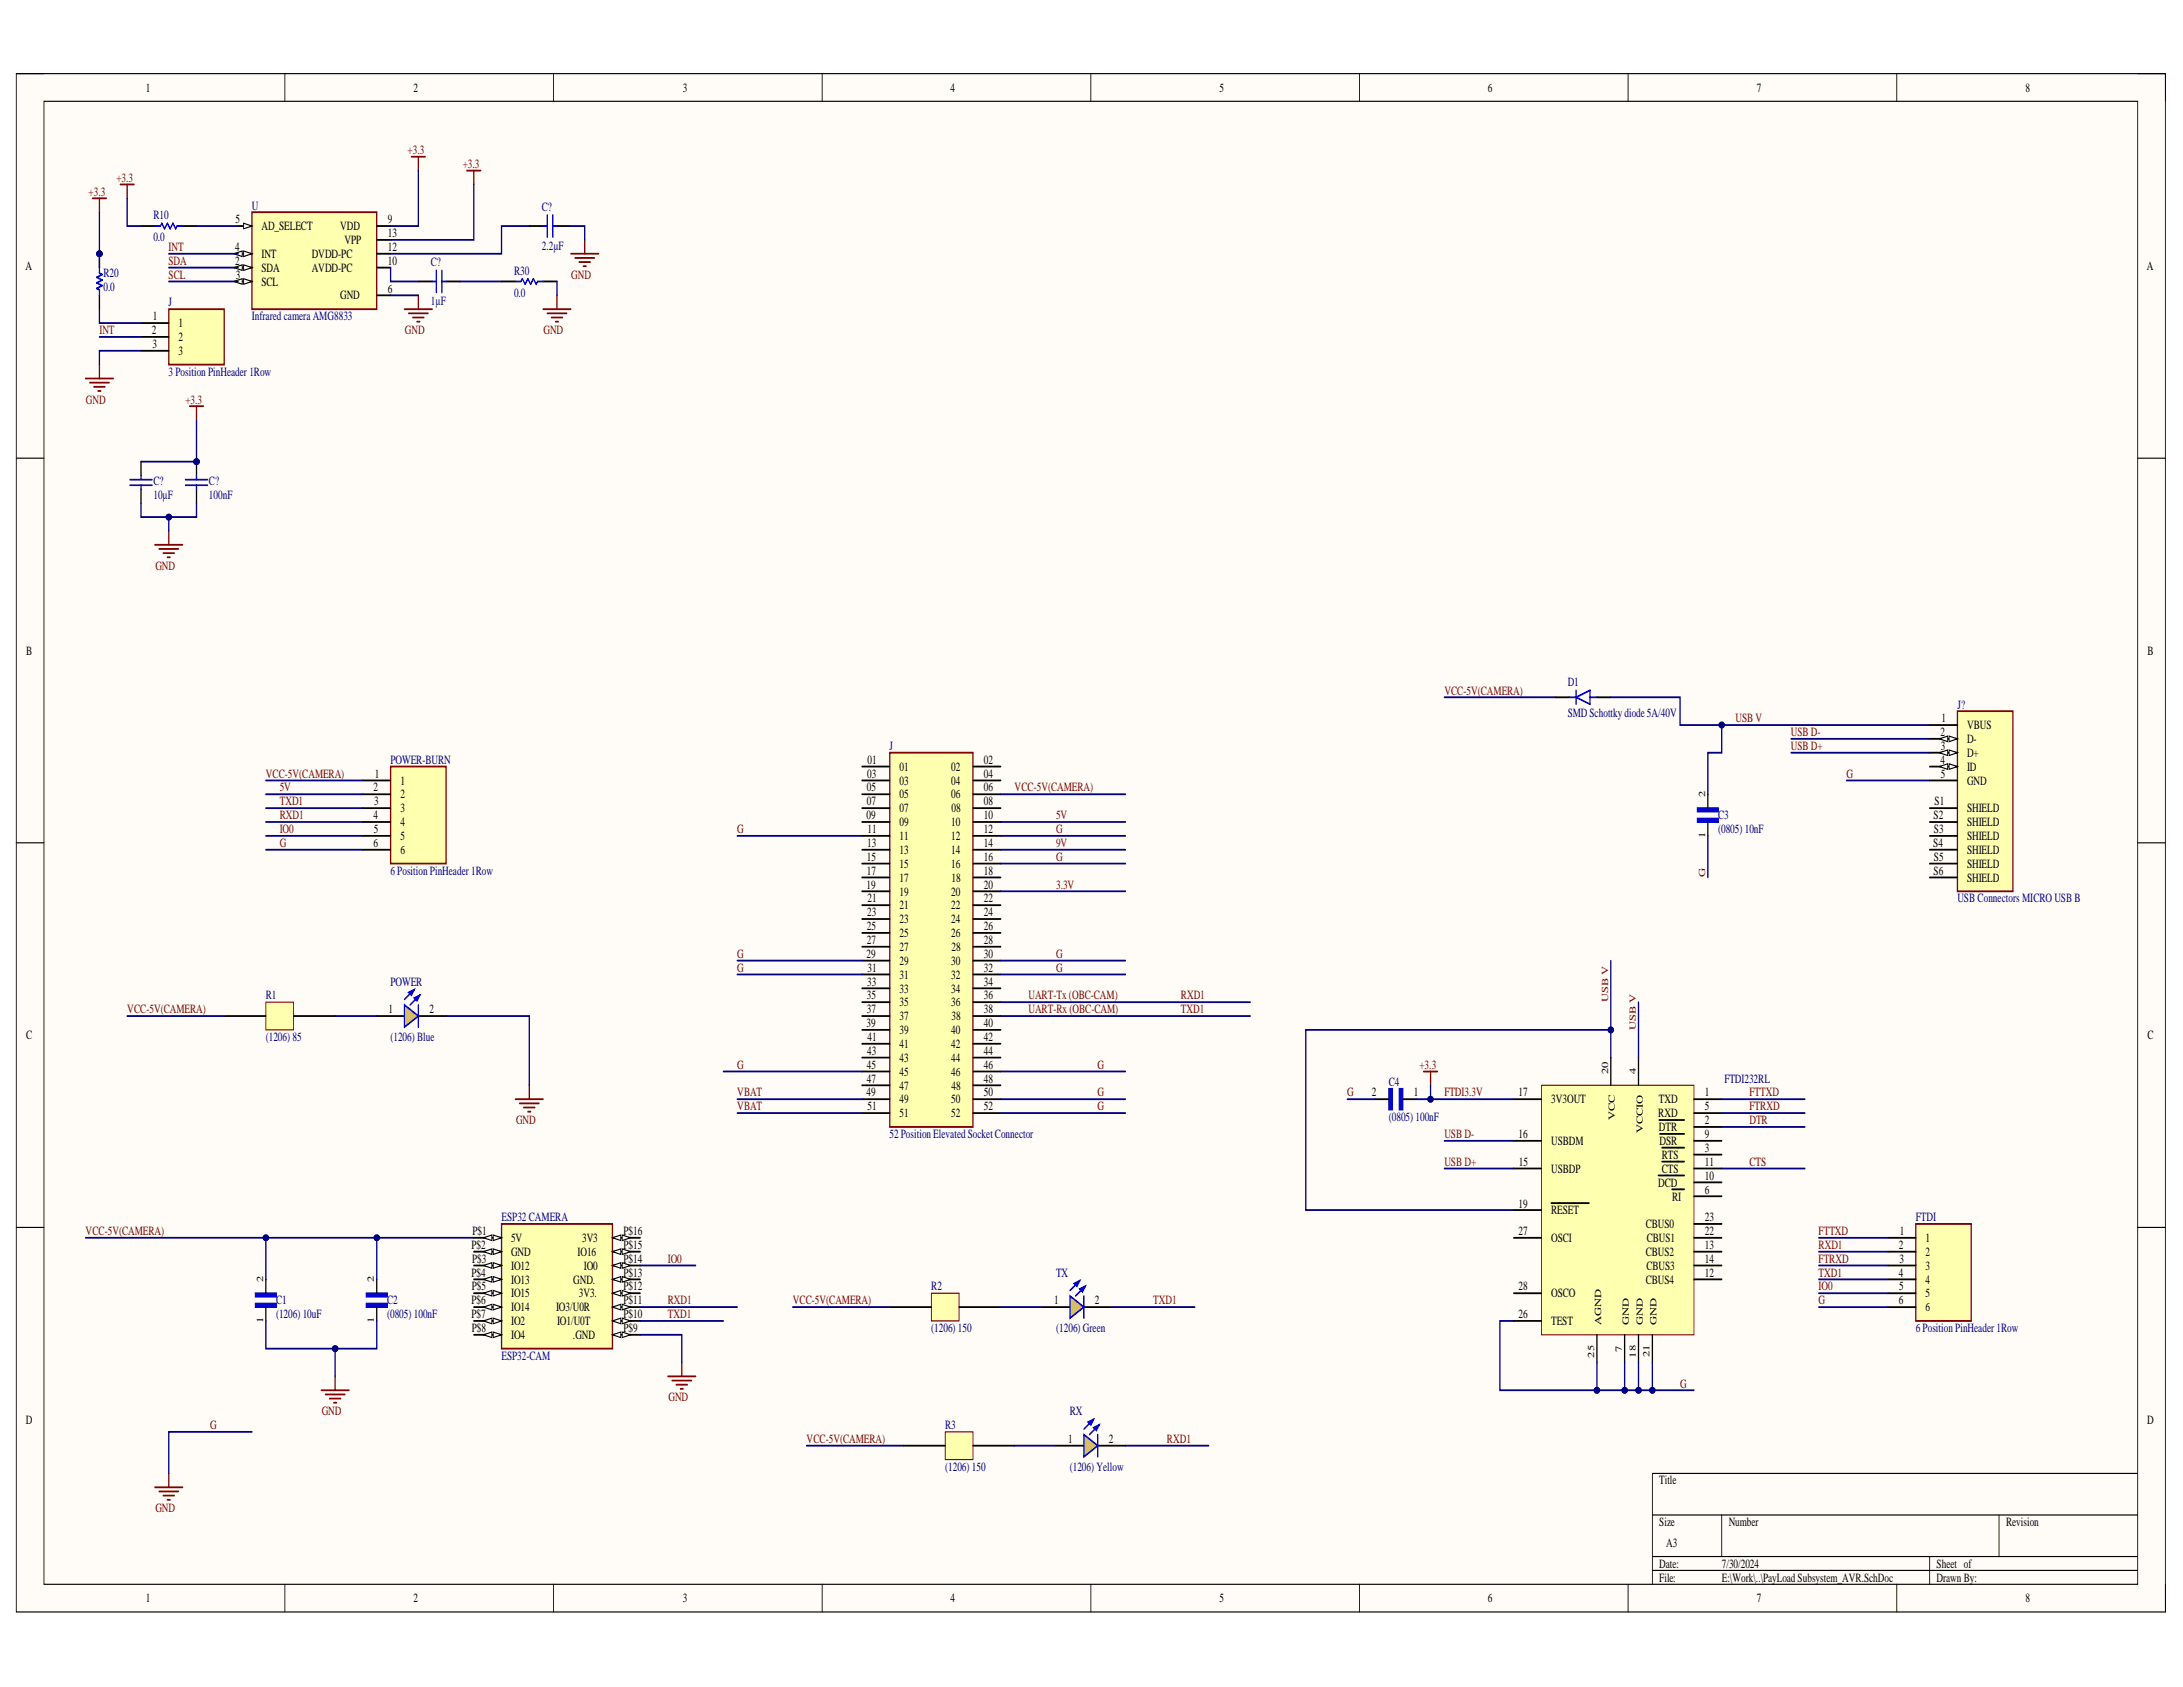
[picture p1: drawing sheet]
<svg xmlns="http://www.w3.org/2000/svg" width="279mm" height="216mm" viewBox="0 0 279 216" stroke-linecap="round" stroke-linejoin="round" font-family="sans-serif">
<defs><g id="words">
<g font-size="1.6">
<text x="18.7" y="11.7">1</text>
<text x="52.9" y="11.7">2</text>
<text x="87.4" y="11.7">3</text>
<text x="121.6" y="11.7">4</text>
<text x="156.1" y="11.7">5</text>
<text x="190.4" y="11.7">6</text>
<text x="224.8" y="11.7">7</text>
<text x="259.2" y="11.7">8</text>
<text x="30.1" y="28.6">5</text>
<text x="33.5" y="29.5">AD_SELECT</text>
<text x="43.5" y="29.5">VDD</text>
<text x="49.6" y="28.6">9</text>
<text x="3.3" y="34.6">A</text>
<text x="30.1" y="32.1">4</text>
<text x="30.1" y="33.9">2</text>
<text x="30.2" y="35.7">3</text>
<text x="33.5" y="33">INT</text>
<text x="33.5" y="34.8">SDA</text>
<text x="39.9" y="33">DVDD-PC</text>
<text x="39.9" y="34.8">AVDD-PC</text>
<text x="44.1" y="31.3">VPP</text>
<text x="49.6" y="30.4">13</text>
<text x="49.6" y="32.1">12</text>
<text x="49.6" y="33.9">10</text>
<text x="274.8" y="34.6">A</text>
<text x="19.5" y="41">1</text>
<text x="22.8" y="41.9">1</text>
<text x="33.5" y="36.6">SCL</text>
<text x="43.5" y="38.3">GND</text>
<text x="49.6" y="37.5">6</text>
<text x="19.4" y="42.8">2</text>
<text x="19.5" y="44.5">3</text>
<text x="22.8" y="43.6">2</text>
<text x="22.8" y="45.4">3</text>
<text x="3.3" y="83.8">B</text>
<text x="274.9" y="83.8">B</text>
<text x="248.4" y="94.2">2</text>
<text x="248.5" y="92.5">1</text>
<text x="251.8" y="93.3">VBUS</text>
<text x="251.8" y="95.1">D-</text>
<text x="47.8" y="101.3">2</text>
<text x="48" y="99.5">1</text>
<text x="51.2" y="100.4">1</text>
<text x="110.9" y="101.3">05</text>
<text x="111" y="99.5">03</text>
<text x="111" y="97.7">01</text>
<text x="115.1" y="98.6">01</text>
<text x="115.1" y="100.4">03</text>
<text x="121.7" y="98.6">02</text>
<text x="121.7" y="100.4">04</text>
<text x="125.9" y="97.7">02</text>
<text x="125.9" y="99.5">04</text>
<text x="125.9" y="101.3">06</text>
<text x="248.4" y="97.7">4</text>
<text x="248.4" y="96">3</text>
<text x="248.4" y="99.5">5</text>
<text x="251.8" y="96.9">D+</text>
<text x="251.8" y="98.6">ID</text>
<text x="251.8" y="100.4">GND</text>
<text x="47.8" y="104.8">4</text>
<text x="47.9" y="106.6">5</text>
<text x="47.9" y="103.1">3</text>
<text x="51.2" y="102.2">2</text>
<text x="51.2" y="104">3</text>
<text x="51.2" y="105.7">4</text>
<text x="51.2" y="107.5">5</text>
<text x="110.9" y="104.8">09</text>
<text x="110.9" y="103.1">07</text>
<text x="111" y="106.6">11</text>
<text x="115.1" y="102.2">05</text>
<text x="115.1" y="104">07</text>
<text x="115.1" y="105.7">09</text>
<text x="115.1" y="107.5">11</text>
<text x="121.7" y="102.2">06</text>
<text x="121.7" y="105.7">10</text>
<text x="121.7" y="107.5">12</text>
<text x="121.8" y="104">08</text>
<text x="125.9" y="103.1">08</text>
<text x="125.9" y="104.8">10</text>
<text x="125.9" y="106.6">12</text>
<text x="247.5" y="104.8">S2</text>
<text x="247.5" y="106.6">S3</text>
<text x="247.6" y="103.1">S1</text>
<text x="251.8" y="104">SHIELD</text>
<text x="251.8" y="105.7">SHIELD</text>
<text x="251.8" y="107.5">SHIELD</text>
<text x="47.8" y="108.4">6</text>
<text x="51.2" y="109.3">6</text>
<text x="110.9" y="113.7">19</text>
<text x="110.9" y="110.2">15</text>
<text x="110.9" y="111.9">17</text>
<text x="111" y="108.4">13</text>
<text x="115.1" y="109.3">13</text>
<text x="115.1" y="111.1">15</text>
<text x="115.1" y="112.8">17</text>
<text x="121.7" y="109.3">14</text>
<text x="121.7" y="111.1">16</text>
<text x="121.8" y="112.8">18</text>
<text x="125.9" y="108.4">14</text>
<text x="125.9" y="110.2">16</text>
<text x="125.9" y="111.9">18</text>
<text x="125.9" y="113.7">20</text>
<text x="247.4" y="108.4">S4</text>
<text x="247.5" y="111.9">S6</text>
<text x="247.5" y="110.2">S5</text>
<text x="251.8" y="109.3">SHIELD</text>
<text x="251.8" y="111.1">SHIELD</text>
<text x="251.8" y="112.8">SHIELD</text>
<text x="110.9" y="119.1">25</text>
<text x="111" y="117.3">23</text>
<text x="111" y="115.5">21</text>
<text x="115.1" y="114.6">19</text>
<text x="115.1" y="116.4">21</text>
<text x="115.1" y="118.2">23</text>
<text x="115.1" y="119.9">25</text>
<text x="121.7" y="114.6">20</text>
<text x="121.7" y="116.4">22</text>
<text x="121.7" y="118.2">24</text>
<text x="121.7" y="119.9">26</text>
<text x="125.9" y="115.5">22</text>
<text x="125.9" y="117.3">24</text>
<text x="125.9" y="119.1">26</text>
<text x="110.9" y="122.6">29</text>
<text x="110.9" y="120.8">27</text>
<text x="111" y="124.4">31</text>
<text x="115.1" y="121.7">27</text>
<text x="115.1" y="123.5">29</text>
<text x="115.1" y="125.3">31</text>
<text x="121.7" y="123.5">30</text>
<text x="121.7" y="125.3">32</text>
<text x="121.8" y="121.7">28</text>
<text x="125.9" y="120.8">28</text>
<text x="125.9" y="122.6">30</text>
<text x="125.9" y="124.4">32</text>
<text x="49.7" y="129.7">1</text>
<text x="55" y="129.7">2</text>
<text x="110.9" y="131.4">39</text>
<text x="110.9" y="127.9">35</text>
<text x="110.9" y="129.7">37</text>
<text x="111" y="126.2">33</text>
<text x="115.1" y="127">33</text>
<text x="115.1" y="128.8">35</text>
<text x="115.1" y="130.6">37</text>
<text x="121.7" y="127">34</text>
<text x="121.7" y="128.8">36</text>
<text x="121.8" y="130.6">38</text>
<text x="125.9" y="126.2">34</text>
<text x="125.9" y="127.9">36</text>
<text x="125.9" y="129.7">38</text>
<text x="125.9" y="131.4">40</text>
<text x="3.3" y="133">C</text>
<text x="110.9" y="136.8">45</text>
<text x="111" y="135">43</text>
<text x="111" y="133.2">41</text>
<text x="115.1" y="132.3">39</text>
<text x="115.1" y="134.1">41</text>
<text x="115.1" y="135.9">43</text>
<text x="115.1" y="137.7">45</text>
<text x="121.7" y="132.3">40</text>
<text x="121.7" y="134.1">42</text>
<text x="121.7" y="135.9">44</text>
<text x="121.7" y="137.7">46</text>
<text x="125.9" y="133.2">42</text>
<text x="125.9" y="135">44</text>
<text x="125.9" y="136.8">46</text>
<text x="274.9" y="133">C</text>
<text x="110.9" y="140.3">49</text>
<text x="110.9" y="138.5">47</text>
<text x="111" y="142.1">51</text>
<text x="115.1" y="139.4">47</text>
<text x="115.1" y="141.2">49</text>
<text x="115.1" y="143">51</text>
<text x="121.7" y="141.2">50</text>
<text x="121.7" y="143">52</text>
<text x="121.8" y="139.4">48</text>
<text x="125.9" y="138.5">48</text>
<text x="125.9" y="140.3">50</text>
<text x="125.9" y="142.1">52</text>
<text x="175.6" y="140.3">2</text>
<text x="181" y="140.3">1</text>
<text x="194.3" y="140.3">17</text>
<text x="198.5" y="141.2">3V3OUT</text>
<text x="212.2" y="143">RXD</text>
<text x="212.3" y="141.2">TXD</text>
<text x="218.2" y="142.1">5</text>
<text x="218.2" y="140.3">1</text>
<text x="218.2" y="143.9">2</text>
<text x="194.3" y="145.7">16</text>
<text x="194.4" y="149.2">15</text>
<text x="198.5" y="146.5">USBDM</text>
<text x="212.3" y="144.8">DTR</text>
<text x="212.4" y="146.5">DSR</text>
<text x="212.7" y="148.3">RTS</text>
<text x="218.2" y="145.7">9</text>
<text x="218.2" y="149.2">11</text>
<text x="218.2" y="147.4">3</text>
<text x="194.3" y="154.5">19</text>
<text x="198.5" y="150.1">USBDP</text>
<text x="198.5" y="155.4">RESET</text>
<text x="212.2" y="151.9">DCD</text>
<text x="212.7" y="150.1">CTS</text>
<text x="214" y="153.6">RI</text>
<text x="218.2" y="152.8">6</text>
<text x="218.2" y="151">10</text>
<text x="60.3" y="159.8">P$2</text>
<text x="60.4" y="161.6">P$3</text>
<text x="60.5" y="158">P$1</text>
<text x="65.4" y="158.9">5V</text>
<text x="65.4" y="160.7">GND</text>
<text x="73.9" y="160.7">IO16</text>
<text x="74.5" y="158.9">3V3</text>
<text x="79.8" y="158">P$16</text>
<text x="79.8" y="159.8">P$15</text>
<text x="79.8" y="161.6">P$14</text>
<text x="194.3" y="158">27</text>
<text x="198.5" y="158.9">OSCI</text>
<text x="210.6" y="160.7">CBUS2</text>
<text x="210.6" y="157.2">CBUS0</text>
<text x="210.8" y="158.9">CBUS1</text>
<text x="218.2" y="159.8">13</text>
<text x="218.2" y="161.6">14</text>
<text x="218.2" y="158">22</text>
<text x="218.2" y="156.3">23</text>
<text x="243" y="159.8">2</text>
<text x="243.1" y="161.6">3</text>
<text x="243.2" y="158">1</text>
<text x="246.4" y="158.9">1</text>
<text x="246.4" y="160.7">2</text>
<text x="60.3" y="163.4">P$4</text>
<text x="60.3" y="166.9">P$6</text>
<text x="60.4" y="165.1">P$5</text>
<text x="65.4" y="162.5">IO12</text>
<text x="65.4" y="164.3">IO13</text>
<text x="65.4" y="166">IO15</text>
<text x="65.4" y="167.8">IO14</text>
<text x="71.2" y="167.8">IO3/U0R</text>
<text x="73.4" y="164.3">GND.</text>
<text x="74.1" y="166">3V3.</text>
<text x="74.7" y="162.5">IO0</text>
<text x="79.8" y="163.4">P$13</text>
<text x="79.8" y="165.1">P$12</text>
<text x="79.8" y="166.9">P$11</text>
<text x="134.9" y="166.9">1</text>
<text x="140.1" y="166.9">2</text>
<text x="194.3" y="165.1">28</text>
<text x="198.5" y="166">OSCO</text>
<text x="210.6" y="164.3">CBUS4</text>
<text x="210.7" y="162.5">CBUS3</text>
<text x="218.2" y="163.4">12</text>
<text x="243" y="163.4">4</text>
<text x="243" y="166.9">6</text>
<text x="243.1" y="165.1">5</text>
<text x="246.4" y="162.5">3</text>
<text x="246.4" y="164.3">4</text>
<text x="246.4" y="166">5</text>
<text x="246.4" y="167.8">6</text>
<text x="60.3" y="168.7">P$7</text>
<text x="60.4" y="170.5">P$8</text>
<text x="65.4" y="169.6">IO2</text>
<text x="65.4" y="171.4">IO4</text>
<text x="71.3" y="169.6">IO1/U0T</text>
<text x="73.3" y="171.4">.GND</text>
<text x="79.8" y="168.7">P$10</text>
<text x="79.8" y="170.5">P$9</text>
<text x="194.3" y="168.7">26</text>
<text x="198.5" y="169.6">TEST</text>
<text x="3.3" y="182.2">D</text>
<text x="136.7" y="184.7">1</text>
<text x="141.9" y="184.7">2</text>
<text x="274.8" y="182.2">D</text>
<text x="212.4" y="190">Title</text>
<text x="212.4" y="195.3">Size</text>
<text x="213.3" y="198">A3</text>
<text x="221.3" y="195.3">Number</text>
<text x="256.8" y="195.3">Revision</text>
<text x="212.4" y="200.6">Date:</text>
<text x="212.4" y="202.4">File:</text>
<text x="220.4" y="200.6">7/30/2024</text>
<text x="220.4" y="202.4">E:\Work\..\PayLoad Subsystem_AVR.SchDoc</text>
<text x="247.9" y="200.6">Sheet of</text>
<text x="247.9" y="202.4">Drawn By:</text>
<text x="18.7" y="205.1">1</text>
<text x="52.9" y="205.1">2</text>
<text x="87.4" y="205.1">3</text>
<text x="121.6" y="205.1">4</text>
<text x="156.1" y="205.1">5</text>
<text x="190.4" y="205.1">6</text>
<text x="224.8" y="205.1">7</text>
<text x="259.2" y="205.1">8</text>
</g>
<g font-size="1.6" fill="#800000">
<text x="14.9" y="23.3">+3.3</text>
<text x="52.2" y="19.7">+3.3</text>
<text x="59.2" y="21.5">+3.3</text>
<text x="11.3" y="25">+3.3</text>
<text x="21.6" y="33.9">SDA</text>
<text x="21.6" y="35.7">SCL</text>
<text x="21.6" y="32.1">INT</text>
<text x="73.1" y="35.7">GND</text>
<text x="12.7" y="42.8">INT</text>
<text x="51.8" y="42.8">GND</text>
<text x="69.6" y="42.8">GND</text>
<text x="11" y="51.6">GND</text>
<text x="23.7" y="51.6">+3.3</text>
<text x="19.9" y="72.9">GND</text>
<text x="184.9" y="88.9">VCC-5V(CAMERA)</text>
<text x="222.1" y="92.5">USB V</text>
<text x="229.2" y="94.2">USB D-</text>
<text x="34" y="99.5">VCC-5V(CAMERA)</text>
<text x="35.8" y="101.3">5V</text>
<text x="129.9" y="101.3">VCC-5V(CAMERA)</text>
<text x="229.2" y="96">USB D+</text>
<text x="236.3" y="99.5">G</text>
<text x="35.8" y="103.1">TXD1</text>
<text x="35.8" y="104.8">RXD1</text>
<text x="35.8" y="106.6">IO0</text>
<text x="94.4" y="106.6">G</text>
<text x="135.2" y="106.6">G</text>
<text x="135.2" y="104.8">5V</text>
<text x="35.8" y="108.4">G</text>
<text x="135.2" y="110.2">G</text>
<text x="135.2" y="113.7">3.3V</text>
<text x="135.2" y="108.4">9V</text>
<text x="94.4" y="122.6">G</text>
<text x="94.4" y="124.4">G</text>
<text x="135.2" y="122.6">G</text>
<text x="135.2" y="124.4">G</text>
<text x="16.3" y="129.7">VCC-5V(CAMERA)</text>
<text x="131.6" y="127.9">UART-Tx (OBC-CAM)</text>
<text x="131.6" y="129.7">UART-Rx (OBC-CAM)</text>
<text x="151.1" y="127.9">RXD1</text>
<text x="151.1" y="129.7">TXD1</text>
<text x="94.4" y="136.8">G</text>
<text x="140.5" y="136.8">G</text>
<text x="181.7" y="136.8">+3.3</text>
<text x="66" y="143.9">GND</text>
<text x="94.4" y="140.3">VBAT</text>
<text x="94.4" y="142.1">VBAT</text>
<text x="140.5" y="140.3">G</text>
<text x="140.5" y="142.1">G</text>
<text x="172.4" y="140.3">G</text>
<text x="184.9" y="140.3">FTDI3.3V</text>
<text x="223.9" y="140.3">FTTXD</text>
<text x="223.9" y="142.1">FTRXD</text>
<text x="223.9" y="143.9">DTR</text>
<text x="184.9" y="145.7">USB D-</text>
<text x="184.9" y="149.2">USB D+</text>
<text x="223.9" y="149.2">CTS</text>
<text x="11" y="158">VCC-5V(CAMERA)</text>
<text x="85.5" y="161.6">IO0</text>
<text x="232.8" y="158">FTTXD</text>
<text x="232.8" y="159.8">RXD1</text>
<text x="232.8" y="161.6">FTRXD</text>
<text x="85.5" y="166.9">RXD1</text>
<text x="101.5" y="166.9">VCC-5V(CAMERA)</text>
<text x="147.6" y="166.9">TXD1</text>
<text x="232.8" y="163.4">TXD1</text>
<text x="232.8" y="165.1">IO0</text>
<text x="232.8" y="166.9">G</text>
<text x="85.5" y="168.7">TXD1</text>
<text x="85.6" y="179.4">GND</text>
<text x="215" y="177.6">G</text>
<text x="26.9" y="182.9">G</text>
<text x="41.2" y="181.1">GND</text>
<text x="103.2" y="184.7">VCC-5V(CAMERA)</text>
<text x="149.4" y="184.7">RXD1</text>
<text x="19.9" y="193.5">GND</text>
</g>
<g font-size="1.6" fill="#000080">
<text x="19.6" y="28">R10</text>
<text x="32.2" y="26.8">U</text>
<text x="69.3" y="27">C?</text>
<text x="13.2" y="35.5">R20</text>
<text x="19.6" y="30.9">0.0</text>
<text x="55.1" y="34.1">C?</text>
<text x="65.8" y="35.1">R30</text>
<text x="69.3" y="31.9">2.2µF</text>
<text x="13.2" y="37.3">0.0</text>
<text x="21.6" y="39.2">J</text>
<text x="32.2" y="41">Infrared camera AMG8833</text>
<text x="55.1" y="39">1µF</text>
<text x="65.8" y="38">0.0</text>
<text x="21.6" y="48.1">3 Position PinHeader 1Row</text>
<text x="19.6" y="63.9">10µF</text>
<text x="19.6" y="62.1">C?</text>
<text x="26.7" y="63.9">100nF</text>
<text x="26.7" y="62.1">C?</text>
<text x="200.6" y="87.8">D1</text>
<text x="200.6" y="91.7">SMDSchottkydiode 5A/40V</text>
<text x="250.5" y="90.7">J?</text>
<text x="50" y="97.7">POWER-BURN</text>
<text x="113.9" y="96">J</text>
<text x="219.9" y="104.8">C3</text>
<text x="219.9" y="106.6">(0805) 10nF</text>
<text x="50" y="111.9">6 Position PinHeader 1Row</text>
<text x="250.5" y="115.5">USB Connectors MICRO USB B</text>
<text x="34" y="127.9">R1</text>
<text x="50" y="126.2">POWER</text>
<text x="34" y="133.2">(1206) 85</text>
<text x="50" y="133.2">(1206) Blue</text>
<text x="177.8" y="139">C4</text>
<text x="177.8" y="143.4">(0805) 100nF</text>
<text x="220.7" y="138.5">FTDI232RL</text>
<text x="113.9" y="145.7">52PositionElevatedSocketConnector</text>
<text x="64.2" y="156.3">ESP32 CAMERA</text>
<text x="245.2" y="156.3">FTDI</text>
<text x="35.3" y="166.9">C1</text>
<text x="49.5" y="166.9">C2</text>
<text x="119.2" y="165.1">R2</text>
<text x="135.2" y="163.4">TX</text>
<text x="35.3" y="168.7">(1206) 10uF</text>
<text x="49.5" y="168.7">(0805) 100nF</text>
<text x="119.2" y="170.5">(1206) 150</text>
<text x="135.2" y="170.5">(1206) Green</text>
<text x="245.2" y="170.5">6 Position PinHeader 1Row</text>
<text x="64.2" y="174">ESP32-CAM</text>
<text x="121" y="182.9">R3</text>
<text x="136.9" y="181.1">RX</text>
<text x="121" y="188.2">(1206) 150</text>
<text x="136.9" y="188.2">(1206) Yellow</text>
</g>
<g font-size="1.2">
<text x="218.2" y="107.2" transform="rotate(-90 218.2 107.2)">1</text>
<text x="218.2" y="102" transform="rotate(-90 218.2 102)">2</text>
<text x="205.8" y="137.5" transform="rotate(-90 205.8 137.5)">20</text>
<text x="209.4" y="137.5" transform="rotate(-90 209.4 137.5)">4</text>
<text x="206.7" y="143.4" transform="rotate(-90 206.7 143.4)">VCC</text>
<text x="210.2" y="145.1" transform="rotate(-90 210.2 145.1)">VCCIO</text>
<text x="33.7" y="164.1" transform="rotate(-90 33.7 164.1)">2</text>
<text x="47.9" y="164.1" transform="rotate(-90 47.9 164.1)">2</text>
<text x="33.7" y="169.3" transform="rotate(-90 33.7 169.3)">1</text>
<text x="47.9" y="169.3" transform="rotate(-90 47.9 169.3)">1</text>
<text x="204" y="173.7" transform="rotate(-90 204 173.7)">25</text>
<text x="204.9" y="169.6" transform="rotate(-90 204.9 169.6)">AGND</text>
<text x="207.6" y="173" transform="rotate(-90 207.6 173)">7</text>
<text x="208.5" y="169.6" transform="rotate(-90 208.5 169.6)">GND</text>
<text x="209.4" y="173.7" transform="rotate(-90 209.4 173.7)">18</text>
<text x="210.2" y="169.6" transform="rotate(-90 210.2 169.6)">GND</text>
<text x="211.1" y="173.6" transform="rotate(-90 211.1 173.6)">21</text>
<text x="212" y="169.6" transform="rotate(-90 212 169.6)">GND</text>
</g>
<g font-size="1.2" fill="#800000">
<text x="218.2" y="112.3" transform="rotate(-90 218.2 112.3)">G</text>
<text x="205.8" y="128.3" transform="rotate(-90 205.8 128.3)">USB V</text>
<text x="209.4" y="131.8" transform="rotate(-90 209.4 131.8)">USB V</text>
</g>
</g></defs>
<path d="M2.1 9.4h275v196.9h-275z" fill-rule="evenodd" fill="#fffcf8"/>
<path d="M2.1 9.4h275v196.9h-275z" fill="none" stroke="#000" stroke-width=".13"/>
<path d="M5.6 13h268v189.8h-268z" fill-rule="evenodd" fill="#fffcf8"/>
<g fill="none" stroke="#000" stroke-width=".13">
<path d="M2.1 9.4h3.5M5.6 13h268v189.8h-268zM36.5 9.4v3.6M70.8 9.4v3.6M105.2 9.4v3.6M139.6 9.4v3.6M174 9.4v3.6M208.4 9.4v3.6M242.8 9.4v3.6M273.6 9.4h3.5v3.6M2.1 58.6h3.5M273.6 58.6h3.5"/>
<path d="M2.1 107.9h3.5M273.6 107.9h3.5M2.1 157.1h3.5M273.6 157.1h3.5M211.5 193.9h62.1M211.5 199.2h62.1M220.4 193.9v5.3M247 199.2v3.6M255.9 193.9v5.3M273.6 188.6h-62.1v14.2M36.5 202.8v3.5M70.9 202.8v3.5"/>
<path d="M105.2 202.8v3.5M139.6 202.8v3.5M174 202.8v3.5M208.4 202.8v3.5M211.5 201h62.1M242.8 202.8v3.5M277.1 202.8v3.5"/>
</g>
<path d="M46.9 167.1h2.7M46.9 165.7h2.7" fill="none" stroke="#00f" stroke-width=".44"/>
<path d="M46.9 166.8h2.7v.5h-2.7zM46.9 165.5h2.7v.4h-2.7z" fill="none" stroke="#00f" stroke-width=".2"/>
<path d="M48.2 130h3.6M53.5 130h3.6M48.2 163.7v1.8M48.2 167.3v1.8" fill="none" stroke="#000" stroke-width=".2"/>
<g fill="none" stroke="#800000" stroke-width=".2">
<path d="M41.1 177.9h3.6M41.7 178.5h2.4M42.2 179h1.4M42.7 179.5h.4M42.9 176.1v1.8M85.5 176.1h3.5M86 176.7h2.5M86.5 177.2h1.5M87.1 177.7h.3M87.3 174.4v1.7M19.8 190.3h3.6M20.4 190.9h2.4"/>
<path d="M20.9 191.4h1.4M21.4 191.9h.4M21.6 188.6v1.7"/>
</g>
<path d="M51.8 128.6l1.7 1.4-1.7 1.4z" fill="#ffbf00"/>
<path d="M51.8 128.6l1.7 1.4-1.7 1.4zM53 126.7l-1.2 1.2M53.5 128.6v2.8M53.7 127.4l-1.2 1.2" fill="none" stroke="#00f" stroke-width=".2"/>
<path d="M52.3 127l.7-.3-.3 .7z" fill="#00f"/>
<path d="M52.3 127l.7-.3-.3 .7z" fill="none" stroke="#00f" stroke-width=".2"/>
<path d="M53 127.7l.7-.3-.3 .7z" fill="#00f"/>
<path d="M53 127.7l.7-.3-.3 .7z" fill="none" stroke="#00f" stroke-width=".2"/>
<path d="M34 128.3h3.6v3.5h-3.6z" fill-rule="evenodd" fill="#ffffb0"/>
<path d="M34 128.3h3.6v3.5h-3.6z" fill="none" stroke="#800000" stroke-width=".13"/>
<path d="M28.7 130h5.3M37.6 130h5.3" fill="none" stroke="#000" stroke-width=".2"/>
<path d="M67.7 138.9v1.8M66 140.7h3.5M66.5 141.2h2.5M67 141.7h1.5M67.6 142.3h.3" fill="none" stroke="#800000" stroke-width=".2"/>
<path d="M113.9 96.3h10.6v47.9h-10.6z" fill-rule="evenodd" fill="#ffffb0"/>
<path d="M113.9 96.3h10.6v47.9h-10.6z" fill="none" stroke="#800000" stroke-width=".2"/>
<g fill="none" stroke="#000" stroke-width=".2">
<path d="M110.3 98.1h3.6M110.3 99.9h3.6M124.5 98.1h3.6M124.5 99.9h3.6M110.3 101.6h3.6M110.3 103.4h3.6M110.3 105.2h3.6M110.3 107h3.6M110.3 108.7h3.6M110.3 110.5h3.6M110.3 112.3h3.6M110.3 114.1h3.6"/>
<path d="M110.3 115.8h3.6M110.3 117.6h3.6M110.3 119.4h3.6M124.5 101.6h3.6M124.5 103.4h3.6M124.5 105.2h3.6M124.5 107h3.6M124.5 108.7h3.6M124.5 110.5h3.6M124.5 112.3h3.6M124.5 114.1h3.6M124.5 115.8h3.6"/>
<path d="M124.5 117.6h3.6M124.5 119.4h3.6M110.3 121.2h3.6M110.3 122.9h3.6M110.3 124.7h3.6M110.3 126.5h3.6M110.3 128.3h3.6M110.3 130h3.6M110.3 131.8h3.6M110.3 133.6h3.6M110.3 135.4h3.6M110.3 137.1h3.6"/>
<path d="M110.3 138.9h3.6M124.5 121.2h3.6M124.5 122.9h3.6M124.5 124.7h3.6M124.5 126.5h3.6M124.5 128.3h3.6M124.5 130h3.6M124.5 131.8h3.6M124.5 133.6h3.6M124.5 135.4h3.6M124.5 137.1h3.6M124.5 138.9h3.6"/>
<path d="M110.3 140.7h3.6M110.3 142.4h3.6M124.5 140.7h3.6M124.5 142.4h3.6"/>
</g>
<path d="M50 98.1h7.1v12.4h-7.1z" fill-rule="evenodd" fill="#ffffb0"/>
<path d="M50 98.1h7.1v12.4h-7.1z" fill="none" stroke="#800000" stroke-width=".2"/>
<path d="M46.4 99.9h3.6M46.4 101.6h3.6M46.4 103.4h3.6M46.4 105.2h3.6M46.4 107h3.6M46.4 108.7h3.6" fill="none" stroke="#000" stroke-width=".2"/>
<path d="M64.2 156.6h14.2v16h-14.2z" fill-rule="evenodd" fill="#ffffb0"/>
<path d="M64.2 156.6h14.2v16h-14.2z" fill="none" stroke="#800000" stroke-width=".2"/>
<path d="M60.6 158.4h3.6" fill="none" stroke="#000" stroke-width=".2"/>
<path d="M63.1 158.1l1.1 .3-1.1 .4z" fill="#f8fcff"/>
<path d="M63.1 158.1l1.1 .3-1.1 .4z" fill="none" stroke="#000" stroke-width=".13"/>
<path d="M61.9 158.4l1.1-.3v.7z" fill="#f8fcff"/>
<path d="M61.9 158.4l1.1-.3v.7z" fill="none" stroke="#000" stroke-width=".13"/>
<path d="M60.6 160.2h3.6" fill="none" stroke="#000" stroke-width=".2"/>
<path d="M63.1 159.8l1.1 .4-1.1 .3z" fill="#f8fcff"/>
<path d="M63.1 159.8l1.1 .4-1.1 .3z" fill="none" stroke="#000" stroke-width=".13"/>
<path d="M61.9 160.2l1.1-.4v.7z" fill="#f8fcff"/>
<path d="M61.9 160.2l1.1-.4v.7z" fill="none" stroke="#000" stroke-width=".13"/>
<path d="M60.6 162h3.6" fill="none" stroke="#000" stroke-width=".2"/>
<path d="M63.1 161.6l1.1 .4-1.1 .3z" fill="#f8fcff"/>
<path d="M63.1 161.6l1.1 .4-1.1 .3z" fill="none" stroke="#000" stroke-width=".13"/>
<path d="M61.9 162l1.1-.4v.7z" fill="#f8fcff"/>
<path d="M61.9 162l1.1-.4v.7z" fill="none" stroke="#000" stroke-width=".13"/>
<path d="M60.6 163.7h3.6" fill="none" stroke="#000" stroke-width=".2"/>
<path d="M63.1 163.4l1.1 .3-1.1 .4z" fill="#f8fcff"/>
<path d="M63.1 163.4l1.1 .3-1.1 .4z" fill="none" stroke="#000" stroke-width=".13"/>
<path d="M61.9 163.7l1.1-.3v.7z" fill="#f8fcff"/>
<path d="M61.9 163.7l1.1-.3v.7z" fill="none" stroke="#000" stroke-width=".13"/>
<path d="M60.6 165.5h3.6" fill="none" stroke="#000" stroke-width=".2"/>
<path d="M63.1 165.1l1.1 .4-1.1 .4z" fill="#f8fcff"/>
<path d="M63.1 165.1l1.1 .4-1.1 .4z" fill="none" stroke="#000" stroke-width=".13"/>
<path d="M61.9 165.5l1.1-.4v.8z" fill="#f8fcff"/>
<path d="M61.9 165.5l1.1-.4v.8z" fill="none" stroke="#000" stroke-width=".13"/>
<path d="M60.6 167.3h3.6" fill="none" stroke="#000" stroke-width=".2"/>
<path d="M63.1 166.9l1.1 .4-1.1 .3z" fill="#f8fcff"/>
<path d="M63.1 166.9l1.1 .4-1.1 .3z" fill="none" stroke="#000" stroke-width=".13"/>
<path d="M61.9 167.3l1.1-.4v.7z" fill="#f8fcff"/>
<path d="M61.9 167.3l1.1-.4v.7z" fill="none" stroke="#000" stroke-width=".13"/>
<path d="M60.6 169.1h3.6" fill="none" stroke="#000" stroke-width=".2"/>
<path d="M63.1 168.7l1.1 .4-1.1 .3z" fill="#f8fcff"/>
<path d="M63.1 168.7l1.1 .4-1.1 .3z" fill="none" stroke="#000" stroke-width=".13"/>
<path d="M61.9 169.1l1.1-.4v.7z" fill="#f8fcff"/>
<path d="M61.9 169.1l1.1-.4v.7z" fill="none" stroke="#000" stroke-width=".13"/>
<path d="M60.6 170.8h3.6" fill="none" stroke="#000" stroke-width=".2"/>
<path d="M63.1 170.5l1.1 .3-1.1 .4z" fill="#f8fcff"/>
<path d="M63.1 170.5l1.1 .3-1.1 .4z" fill="none" stroke="#000" stroke-width=".13"/>
<path d="M61.9 170.8l1.1-.3v.7z" fill="#f8fcff"/>
<path d="M61.9 170.8l1.1-.3v.7z" fill="none" stroke="#000" stroke-width=".13"/>
<path d="M78.4 158.4h3.5" fill="none" stroke="#000" stroke-width=".2"/>
<path d="M78.4 158.4l1.1-.3v.7z" fill="#f8fcff"/>
<path d="M78.4 158.4l1.1-.3v.7z" fill="none" stroke="#000" stroke-width=".13"/>
<path d="M79.6 158.1l1.1 .3-1.1 .4z" fill="#f8fcff"/>
<path d="M79.6 158.1l1.1 .3-1.1 .4z" fill="none" stroke="#000" stroke-width=".13"/>
<path d="M78.4 160.2h3.5" fill="none" stroke="#000" stroke-width=".2"/>
<path d="M78.4 160.2l1.1-.4v.7z" fill="#f8fcff"/>
<path d="M78.4 160.2l1.1-.4v.7z" fill="none" stroke="#000" stroke-width=".13"/>
<path d="M79.6 159.8l1.1 .4-1.1 .3z" fill="#f8fcff"/>
<path d="M79.6 159.8l1.1 .4-1.1 .3z" fill="none" stroke="#000" stroke-width=".13"/>
<path d="M78.4 162h3.5" fill="none" stroke="#000" stroke-width=".2"/>
<path d="M78.4 162l1.1-.4v.7z" fill="#f8fcff"/>
<path d="M78.4 162l1.1-.4v.7z" fill="none" stroke="#000" stroke-width=".13"/>
<path d="M79.6 161.6l1.1 .4-1.1 .3z" fill="#f8fcff"/>
<path d="M79.6 161.6l1.1 .4-1.1 .3z" fill="none" stroke="#000" stroke-width=".13"/>
<path d="M78.4 163.7h3.5" fill="none" stroke="#000" stroke-width=".2"/>
<path d="M78.4 163.7l1.1-.3v.7z" fill="#f8fcff"/>
<path d="M78.4 163.7l1.1-.3v.7z" fill="none" stroke="#000" stroke-width=".13"/>
<path d="M79.6 163.4l1.1 .3-1.1 .4z" fill="#f8fcff"/>
<path d="M79.6 163.4l1.1 .3-1.1 .4z" fill="none" stroke="#000" stroke-width=".13"/>
<path d="M78.4 165.5h3.5" fill="none" stroke="#000" stroke-width=".2"/>
<path d="M78.4 165.5l1.1-.4v.8z" fill="#f8fcff"/>
<path d="M78.4 165.5l1.1-.4v.8z" fill="none" stroke="#000" stroke-width=".13"/>
<path d="M79.6 165.1l1.1 .4-1.1 .4z" fill="#f8fcff"/>
<path d="M79.6 165.1l1.1 .4-1.1 .4z" fill="none" stroke="#000" stroke-width=".13"/>
<path d="M78.4 167.3h3.5" fill="none" stroke="#000" stroke-width=".2"/>
<path d="M78.4 167.3l1.1-.4v.7z" fill="#f8fcff"/>
<path d="M78.4 167.3l1.1-.4v.7z" fill="none" stroke="#000" stroke-width=".13"/>
<path d="M79.6 166.9l1.1 .4-1.1 .3z" fill="#f8fcff"/>
<path d="M79.6 166.9l1.1 .4-1.1 .3z" fill="none" stroke="#000" stroke-width=".13"/>
<path d="M78.4 169.1h3.5" fill="none" stroke="#000" stroke-width=".2"/>
<path d="M78.4 169.1l1.1-.4v.7z" fill="#f8fcff"/>
<path d="M78.4 169.1l1.1-.4v.7z" fill="none" stroke="#000" stroke-width=".13"/>
<path d="M79.6 168.7l1.1 .4-1.1 .3z" fill="#f8fcff"/>
<path d="M79.6 168.7l1.1 .4-1.1 .3z" fill="none" stroke="#000" stroke-width=".13"/>
<path d="M78.4 170.8h3.5" fill="none" stroke="#000" stroke-width=".2"/>
<path d="M78.4 170.8l1.1-.3v.7z" fill="#f8fcff"/>
<path d="M78.4 170.8l1.1-.3v.7z" fill="none" stroke="#000" stroke-width=".13"/>
<path d="M79.6 170.5l1.1 .3-1.1 .4z" fill="#f8fcff"/>
<path d="M79.6 170.5l1.1 .3-1.1 .4z" fill="none" stroke="#000" stroke-width=".13"/>
<path d="M178 139.3v2.7M179.3 139.3v2.7M32.7 167.1h2.7M32.7 165.7h2.7" fill="none" stroke="#00f" stroke-width=".44"/>
<path d="M177.8 139.3h.4v2.7h-.4zM179.1 139.3h.4v2.7h-.4zM32.7 166.8h2.7v.5h-2.7zM32.7 165.5h2.7v.4h-2.7z" fill="none" stroke="#00f" stroke-width=".2"/>
<path d="M176 140.7h1.8M179.5 140.7h1.8M34 163.7v1.8M34 167.3v1.8" fill="none" stroke="#000" stroke-width=".2"/>
<path d="M245.2 156.6h7.1v12.5h-7.1z" fill-rule="evenodd" fill="#ffffb0"/>
<path d="M245.2 156.6h7.1v12.5h-7.1z" fill="none" stroke="#800000" stroke-width=".2"/>
<path d="M241.7 158.4h3.5M241.7 160.2h3.5M241.7 162h3.5M241.7 163.7h3.5M241.7 165.5h3.5M241.7 167.3h3.5" fill="none" stroke="#000" stroke-width=".2"/>
<path d="M197.3 138.9h19.5v31.9h-19.5z" fill-rule="evenodd" fill="#ffffb0"/>
<path d="M197.3 138.9h19.5v31.9h-19.5z" fill="none" stroke="#800000" stroke-width=".13"/>
<g fill="none" stroke="#000" stroke-width=".2">
<path d="M206.2 135.4v3.5M209.7 135.4v3.5M193.7 146h3.6M193.7 149.5h3.6M193.7 140.7h3.6M193.7 154.9h3.6M193.7 158.4h3.6M198.5 154h4.9M212.2 150.4h3.4M212.3 143.3h3.3M212.4 145.1h3.2M212.7 148.7h2.9"/>
<path d="M212.7 146.9h2.9M214 152.2h1.6M216.8 142.4h3.6M216.8 153.1h3.6M216.8 146h3.6M216.8 151.3h3.6M216.8 149.5h3.6M216.8 140.7h3.6M216.8 158.4h3.6M216.8 156.6h3.6M216.8 144.2h3.6M216.8 147.8h3.6"/>
<path d="M193.7 169.1h3.6M193.7 165.5h3.6M204.4 170.8v3.6M207.9 170.8v3.6M209.7 170.8v3.6M211.5 170.8v3.6M216.8 163.7h3.6M216.8 160.2h3.6M216.8 162h3.6"/>
</g>
<path d="M250.5 91h7.1v23.1h-7.1z" fill-rule="evenodd" fill="#ffffb0"/>
<path d="M250.5 91h7.1v23.1h-7.1z" fill="none" stroke="#800000" stroke-width=".2"/>
<path d="M247 92.8h3.5M247 94.6h3.5" fill="none" stroke="#000" stroke-width=".2"/>
<path d="M249.5 94.2l1 .4-1 .3z" fill="#f8fcff"/>
<path d="M249.5 94.2l1 .4-1 .3z" fill="none" stroke="#000" stroke-width=".13"/>
<path d="M248.2 94.6l1.1-.4v.7z" fill="#f8fcff"/>
<path d="M248.2 94.6l1.1-.4v.7z" fill="none" stroke="#000" stroke-width=".13"/>
<path d="M247 96.3h3.5" fill="none" stroke="#000" stroke-width=".2"/>
<path d="M249.5 96l1 .3-1 .4z" fill="#f8fcff"/>
<path d="M249.5 96l1 .3-1 .4z" fill="none" stroke="#000" stroke-width=".13"/>
<path d="M248.2 96.3l1.1-.3v.7z" fill="#f8fcff"/>
<path d="M248.2 96.3l1.1-.3v.7z" fill="none" stroke="#000" stroke-width=".13"/>
<path d="M247 98.1h3.5" fill="none" stroke="#000" stroke-width=".2"/>
<path d="M249.5 97.7l1 .4-1 .4z" fill="#f8fcff"/>
<path d="M249.5 97.7l1 .4-1 .4z" fill="none" stroke="#000" stroke-width=".13"/>
<path d="M248.2 98.1l1.1-.4v.8z" fill="#f8fcff"/>
<path d="M248.2 98.1l1.1-.4v.8z" fill="none" stroke="#000" stroke-width=".13"/>
<path d="M247 99.9h3.5M218.6 101.6v1.8M218.6 105.2v1.8M247 103.4h3.5M247 105.2h3.5M247 107h3.5M247 108.7h3.5M247 110.5h3.5M247 112.3h3.5M135.2 185h3.5M140.5 185h3.6" fill="none" stroke="#000" stroke-width=".2"/>
<path d="M217.3 105h2.6M217.3 103.6h2.6" fill="none" stroke="#00f" stroke-width=".44"/>
<path d="M217.3 104.8h2.6v.4h-2.6zM217.3 103.4h2.6v.5h-2.6z" fill="none" stroke="#00f" stroke-width=".2"/>
<path d="M138.7 183.6l1.8 1.4-1.8 1.4z" fill="#ffbf00"/>
<path d="M138.7 183.6l1.8 1.4-1.8 1.4zM140 181.7l-1.3 1.2M140.5 183.6v2.8M140.7 182.4l-1.3 1.2" fill="none" stroke="#00f" stroke-width=".2"/>
<path d="M139.3 182l.7-.3-.4 .7z" fill="#00f"/>
<path d="M139.3 182l.7-.3-.4 .7z" fill="none" stroke="#00f" stroke-width=".2"/>
<path d="M140 182.7l.7-.3-.4 .7z" fill="#00f"/>
<path d="M140 182.7l.7-.3-.4 .7z" fill="none" stroke="#00f" stroke-width=".2"/>
<path d="M121 183.3h3.5v3.5h-3.5z" fill-rule="evenodd" fill="#ffffb0"/>
<path d="M121 183.3h3.5v3.5h-3.5z" fill="none" stroke="#800000" stroke-width=".13"/>
<path d="M133.4 167.3h3.5M138.7 167.3h3.6M115.7 185h5.3M124.5 185h5.4" fill="none" stroke="#000" stroke-width=".2"/>
<path d="M136.9 165.9l1.8 1.4-1.8 1.4z" fill="#ffbf00"/>
<path d="M136.9 165.9l1.8 1.4-1.8 1.4zM138.2 163.9l-1.3 1.2M138.7 165.9v2.8M138.9 164.6l-1.2 1.3" fill="none" stroke="#00f" stroke-width=".2"/>
<path d="M137.5 164.3l.7-.4-.4 .7z" fill="#00f"/>
<path d="M137.5 164.3l.7-.4-.4 .7z" fill="none" stroke="#00f" stroke-width=".2"/>
<path d="M138.2 165l.7-.4-.4 .7z" fill="#00f"/>
<path d="M138.2 165l.7-.4-.4 .7z" fill="none" stroke="#00f" stroke-width=".2"/>
<path d="M119.2 165.5h3.6v3.6h-3.6z" fill-rule="evenodd" fill="#ffffb0"/>
<path d="M119.2 165.5h3.6v3.6h-3.6z" fill="none" stroke="#800000" stroke-width=".13"/>
<path d="M199.1 89.2h1.7M204.4 89.2h1.8M113.9 167.3h5.3M122.8 167.3h5.3" fill="none" stroke="#000" stroke-width=".2"/>
<path d="M200.8 89.2h.9M201.7 89.2l1.8-.9v1.8zM201.7 88.3v1.8M203.5 89.2h.9" fill="none" stroke="#00f" stroke-width=".2"/>
<path d="M32.2 27.2h16v12.4h-16z" fill-rule="evenodd" fill="#ffffb0"/>
<path d="M32.2 27.2h16v12.4h-16z" fill="none" stroke="#800000" stroke-width=".2"/>
<path d="M30.5 28.9h1.7" fill="none" stroke="#000" stroke-width=".2"/>
<path d="M31.2 28.6l1 .3-1 .4z" fill="#f8fcff"/>
<path d="M31.2 28.6l1 .3-1 .4z" fill="none" stroke="#000" stroke-width=".13"/>
<path d="M30.5 32.5h1.7" fill="none" stroke="#000" stroke-width=".2"/>
<path d="M31.2 32.1l1 .4-1 .3z" fill="#f8fcff"/>
<path d="M31.2 32.1l1 .4-1 .3z" fill="none" stroke="#000" stroke-width=".13"/>
<path d="M29.9 32.5l1.1-.4v.7z" fill="#f8fcff"/>
<path d="M29.9 32.5l1.1-.4v.7z" fill="none" stroke="#000" stroke-width=".13"/>
<path d="M30.5 34.2h1.7" fill="none" stroke="#000" stroke-width=".2"/>
<path d="M31.2 33.9l1 .3-1 .4z" fill="#f8fcff"/>
<path d="M31.2 33.9l1 .3-1 .4z" fill="none" stroke="#000" stroke-width=".13"/>
<path d="M29.9 34.2l1.1-.3v.7z" fill="#f8fcff"/>
<path d="M29.9 34.2l1.1-.3v.7z" fill="none" stroke="#000" stroke-width=".13"/>
<path d="M30.5 36h1.7" fill="none" stroke="#000" stroke-width=".2"/>
<path d="M31.2 35.7l1 .3-1 .4z" fill="#f8fcff"/>
<path d="M31.2 35.7l1 .3-1 .4z" fill="none" stroke="#000" stroke-width=".13"/>
<path d="M29.9 36l1.1-.3v.7z" fill="#f8fcff"/>
<path d="M29.9 36l1.1-.3v.7z" fill="none" stroke="#000" stroke-width=".13"/>
<path d="M48.2 28.9h1.8M48.2 30.7h1.8M48.2 32.5h1.8M48.2 34.2h1.8M48.2 37.8h1.8M18 59.1v1.8M18 62.6v1.8" fill="none" stroke="#000" stroke-width=".2"/>
<path d="M51.8 39.6h3.5M52.7 20.1h1.7M53.5 20.1v1.7M53.5 37.8v1.8M59.8 21.8h1.7M60.6 21.8v1.8M24.3 52h1.7M25.1 52v1.8M52.3 40.1h2.5M52.8 40.6h1.5M53.4 41.2h.3" fill="none" stroke="#800000" stroke-width=".2"/>
<path d="M16.6 61.4h2.9M16.6 62.1h2.9M18 60.9v.5M18 62.1v.5" fill="none" stroke="#00f" stroke-width=".2"/>
<circle cx="25.1" cy="59.1" r=".36" fill="#000080"/>
<circle cx="25.1" cy="59.1" r=".36" fill="none" stroke="#000080" stroke-width=".13"/>
<path d="M25.1 59.1v1.8M25.1 62.6v1.8" fill="none" stroke="#000" stroke-width=".2"/>
<circle cx="25.1" cy="59.1" r=".36" fill="#000080"/>
<circle cx="25.1" cy="59.1" r=".36" fill="none" stroke="#000080" stroke-width=".13"/>
<path d="M55.3 36h.5M55.8 34.6v2.8M56.6 34.6v2.8M56.6 36h.5M69.5 28.9h.5M70 27.5v2.8M70.8 27.5v2.8M70.8 28.9h.5M23.7 61.4h2.9M23.7 62.1h2.9M25.1 60.9v.5M25.1 62.1v.5" fill="none" stroke="#00f" stroke-width=".2"/>
<g fill="none" stroke="#800000" stroke-width=".2">
<path d="M11.8 25.4h1.8M12.7 25.4v1.8M15.4 23.6h1.8M16.3 23.6v1.8M69.5 39.6h3.6M71.3 37.8v1.8M73.1 32.5h3.5M73.6 33h2.5M74.1 33.5h1.4M74.7 34.1h.3M74.8 30.7v1.8M70 40.1h2.5"/>
<path d="M70.6 40.6h1.4M71.1 41.2h.4M19.8 69.7h3.6M20.4 70.3h2.4M20.9 70.8h1.4M21.4 71.3h.4M21.6 67.9v1.8M182.2 137.1h1.8M183.1 137.1v1.8"/>
</g>
<path d="M53.5 36h1.8M57.1 36h1.8M67.7 28.9h1.8M71.3 28.9h1.8" fill="none" stroke="#000" stroke-width=".2"/>
<path d="M21.6 39.6h7.1v7.1h-7.1z" fill-rule="evenodd" fill="#ffffb0"/>
<path d="M21.6 39.6h7.1v7.1h-7.1zM11 48.4h3.5M11.5 49h2.5M12 49.5h1.4M12.5 50h.4M12.7 46.7v1.7" fill="none" stroke="#800000" stroke-width=".2"/>
<path d="M18 28.9h1.8M23.4 28.9h1.7M64.2 36h1.8M69.5 36h1.8M18 41.3h3.6M18 43.1h3.6M18 44.9h3.6" fill="none" stroke="#000" stroke-width=".2"/>
<path d="M19.8 28.9h.7l.2-.3 .4 .7 .3-.7 .4 .7 .3-.7 .4 .7 .2-.4h.7M66 36h.7l.2-.3 .3 .7 .4-.7 .3 .7 .4-.7 .3 .7 .2-.4h.7" fill="none" stroke="#00f" stroke-width=".2"/>
<circle cx="12.7" cy="32.5" r=".36" fill="#000080"/>
<circle cx="12.7" cy="32.5" r=".36" fill="none" stroke="#000080" stroke-width=".13"/>
<path d="M12.7 32.5v1.7" fill="none" stroke="#000" stroke-width=".2"/>
<circle cx="12.7" cy="32.5" r=".36" fill="#000080"/>
<circle cx="12.7" cy="32.5" r=".36" fill="none" stroke="#000080" stroke-width=".13"/>
<path d="M12.7 37.8v1.8" fill="none" stroke="#000" stroke-width=".2"/>
<path d="M12.7 34.2v.8l.4 .1-.7 .4 .7 .3-.7 .4 .7 .4-.7 .3 .3 .2v.7" fill="none" stroke="#00f" stroke-width=".2"/>
<path d="M42.9 172.6v3.5" fill="none" stroke="#000080" stroke-width=".2"/>
<circle cx="42.9" cy="172.6" r=".36" fill="#000080"/>
<circle cx="42.9" cy="172.6" r=".36" fill="none" stroke="#000080" stroke-width=".13"/>
<g fill="none" stroke="#000080" stroke-width=".2">
<path d="M34 99.9h12.4M34 107h12.4M34 105.2h12.4M34 108.7h12.4M34 101.6h12.4M34 103.4h12.4M94.4 107h15.9M128.1 107h15.9M128.1 110.5h15.9M128.1 105.2h15.9M128.1 114.1h15.9M128.1 108.7h15.9"/>
<path d="M128.1 101.6h15.9M16.3 130h12.4M42.9 130h5.3M57.1 130h10.6v8.9M92.6 137.1h17.7M94.4 122.9h15.9M94.4 124.7h15.9M128.1 130h31.9M128.1 122.9h15.9M128.1 124.7h15.9M128.1 128.3h31.9M128.1 137.1h15.9"/>
<path d="M34 158.4v5.3M94.4 140.7h15.9M94.4 142.4h15.9M128.1 140.7h15.9M128.1 142.4h15.9M81.9 170.8h5.4v3.6M81.9 162h7.1M81.9 169.1h10.7M81.9 167.3h12.5M32.3 183.3h-10.7v5.3"/>
</g>
<circle cx="34" cy="158.4" r=".35" fill="#000080"/>
<circle cx="34" cy="158.4" r=".35" fill="none" stroke="#000080" stroke-width=".13"/>
<g fill="none" stroke="#000080" stroke-width=".2">
<path d="M229.2 94.6h17.8M229.2 96.3h17.8M172.4 140.7h3.6M184.9 149.5h8.8M184.9 146h8.8M220.4 140.7h10.6M220.4 142.4h10.6M220.4 144.2h10.6M220.4 149.5h10.6M232.8 158.4h8.9M211.5 174.4v3.5M232.8 160.2h8.9"/>
<path d="M232.8 162h8.9M232.8 163.7h8.9M232.8 165.5h8.9M232.8 167.3h8.9"/>
</g>
<circle cx="211.5" cy="177.9" r=".35" fill="#000080"/>
<circle cx="211.5" cy="177.9" r=".35" fill="none" stroke="#000080" stroke-width=".13"/>
<path d="M209.7 174.4v3.5" fill="none" stroke="#000080" stroke-width=".2"/>
<circle cx="209.7" cy="177.9" r=".35" fill="#000080"/>
<circle cx="209.7" cy="177.9" r=".35" fill="none" stroke="#000080" stroke-width=".13"/>
<path d="M207.9 174.4v3.5" fill="none" stroke="#000080" stroke-width=".2"/>
<circle cx="207.9" cy="177.9" r=".35" fill="#000080"/>
<circle cx="207.9" cy="177.9" r=".35" fill="none" stroke="#000080" stroke-width=".13"/>
<path d="M193.7 169.1h-1.7v8.8h12.4" fill="none" stroke="#000080" stroke-width=".2"/>
<circle cx="204.4" cy="177.9" r=".35" fill="#000080"/>
<circle cx="204.4" cy="177.9" r=".35" fill="none" stroke="#000080" stroke-width=".13"/>
<path d="M181.3 140.7h12.4" fill="none" stroke="#000080" stroke-width=".2"/>
<circle cx="183.1" cy="140.7" r=".35" fill="#000080"/>
<circle cx="183.1" cy="140.7" r=".35" fill="none" stroke="#000080" stroke-width=".13"/>
<path d="M204.4 174.4v3.5h12.4" fill="none" stroke="#000080" stroke-width=".2"/>
<circle cx="204.4" cy="177.9" r=".35" fill="#000080"/>
<circle cx="204.4" cy="177.9" r=".35" fill="none" stroke="#000080" stroke-width=".13"/>
<circle cx="207.9" cy="177.9" r=".35" fill="#000080"/>
<circle cx="207.9" cy="177.9" r=".35" fill="none" stroke="#000080" stroke-width=".13"/>
<circle cx="209.7" cy="177.9" r=".35" fill="#000080"/>
<circle cx="209.7" cy="177.9" r=".35" fill="none" stroke="#000080" stroke-width=".13"/>
<circle cx="211.5" cy="177.9" r=".35" fill="#000080"/>
<circle cx="211.5" cy="177.9" r=".35" fill="none" stroke="#000080" stroke-width=".13"/>
<path d="M206.2 122.9v12.5" fill="none" stroke="#000080" stroke-width=".2"/>
<circle cx="206.2" cy="131.8" r=".35" fill="#000080"/>
<circle cx="206.2" cy="131.8" r=".35" fill="none" stroke="#000080" stroke-width=".13"/>
<path d="M206.2 131.8h-39.1v23.1h26.6" fill="none" stroke="#000080" stroke-width=".2"/>
<circle cx="206.2" cy="131.8" r=".35" fill="#000080"/>
<circle cx="206.2" cy="131.8" r=".35" fill="none" stroke="#000080" stroke-width=".13"/>
<path d="M220.4 92.8v3.5h-1.8v5.3M209.7 128.3v7.1" fill="none" stroke="#000080" stroke-width=".2"/>
<circle cx="220.4" cy="92.8" r=".35" fill="#000080"/>
<circle cx="220.4" cy="92.8" r=".35" fill="none" stroke="#000080" stroke-width=".13"/>
<path d="M184.9 89.2h14.2M236.3 99.9h10.7M48.2 158.4h12.4M101.5 167.3h12.4M128.1 167.3h5.3M142.3 167.3h10.6M103.2 185h12.5M129.9 185h5.3M144.1 185h10.6" fill="none" stroke="#000080" stroke-width=".2"/>
<circle cx="48.2" cy="158.4" r=".35" fill="#000080"/>
<circle cx="48.2" cy="158.4" r=".35" fill="none" stroke="#000080" stroke-width=".13"/>
<path d="M34 169.1v3.5h14.2v-3.5" fill="none" stroke="#000080" stroke-width=".2"/>
<circle cx="42.9" cy="172.6" r=".36" fill="#000080"/>
<circle cx="42.9" cy="172.6" r=".36" fill="none" stroke="#000080" stroke-width=".13"/>
<path d="M11 158.4h37.2v5.3" fill="none" stroke="#000080" stroke-width=".2"/>
<circle cx="34" cy="158.4" r=".35" fill="#000080"/>
<circle cx="34" cy="158.4" r=".35" fill="none" stroke="#000080" stroke-width=".13"/>
<circle cx="48.2" cy="158.4" r=".35" fill="#000080"/>
<circle cx="48.2" cy="158.4" r=".35" fill="none" stroke="#000080" stroke-width=".13"/>
<path d="M206.2 89.2h8.8v3.6h32M218.6 107v5.3" fill="none" stroke="#000080" stroke-width=".2"/>
<circle cx="220.4" cy="92.8" r=".35" fill="#000080"/>
<circle cx="220.4" cy="92.8" r=".35" fill="none" stroke="#000080" stroke-width=".13"/>
<path d="M21.6 34.2h8.9M21.6 36h8.9M50 37.8h3.5M53.5 21.8v7.1h-3.5M60.6 23.6v7.1h-10.6M25.1 53.8v5.3h-7.1" fill="none" stroke="#000080" stroke-width=".2"/>
<circle cx="25.1" cy="59.1" r=".36" fill="#000080"/>
<circle cx="25.1" cy="59.1" r=".36" fill="none" stroke="#000080" stroke-width=".13"/>
<path d="M18 64.4v1.8h7.1v-1.8" fill="none" stroke="#000080" stroke-width=".2"/>
<circle cx="21.6" cy="66.2" r=".36" fill="#000080"/>
<circle cx="21.6" cy="66.2" r=".36" fill="none" stroke="#000080" stroke-width=".13"/>
<path d="M21.6 66.2v1.7" fill="none" stroke="#000080" stroke-width=".2"/>
<circle cx="21.6" cy="66.2" r=".36" fill="#000080"/>
<circle cx="21.6" cy="66.2" r=".36" fill="none" stroke="#000080" stroke-width=".13"/>
<path d="M12.7 27.2v7M25.1 28.9h5.4M50 34.2v1.8h3.5M58.9 36h5.3M67.7 28.9h-3.5v3.6h-14.2M71.3 36v1.8M73.1 28.9h1.7v1.8" fill="none" stroke="#000080" stroke-width=".2"/>
<circle cx="12.7" cy="32.5" r=".36" fill="#000080"/>
<circle cx="12.7" cy="32.5" r=".36" fill="none" stroke="#000080" stroke-width=".13"/>
<path d="M16.3 25.4v3.5h1.7M183.1 138.9v1.8" fill="none" stroke="#000080" stroke-width=".2"/>
<circle cx="183.1" cy="140.7" r=".35" fill="#000080"/>
<circle cx="183.1" cy="140.7" r=".35" fill="none" stroke="#000080" stroke-width=".13"/>
<path d="M12.7 39.6v1.7h5.3M21.6 32.5h8.9M12.7 43.1h5.3M18 44.9h-5.3v1.8" fill="none" stroke="#000080" stroke-width=".2"/>
<use href="#words"/>
</svg>
